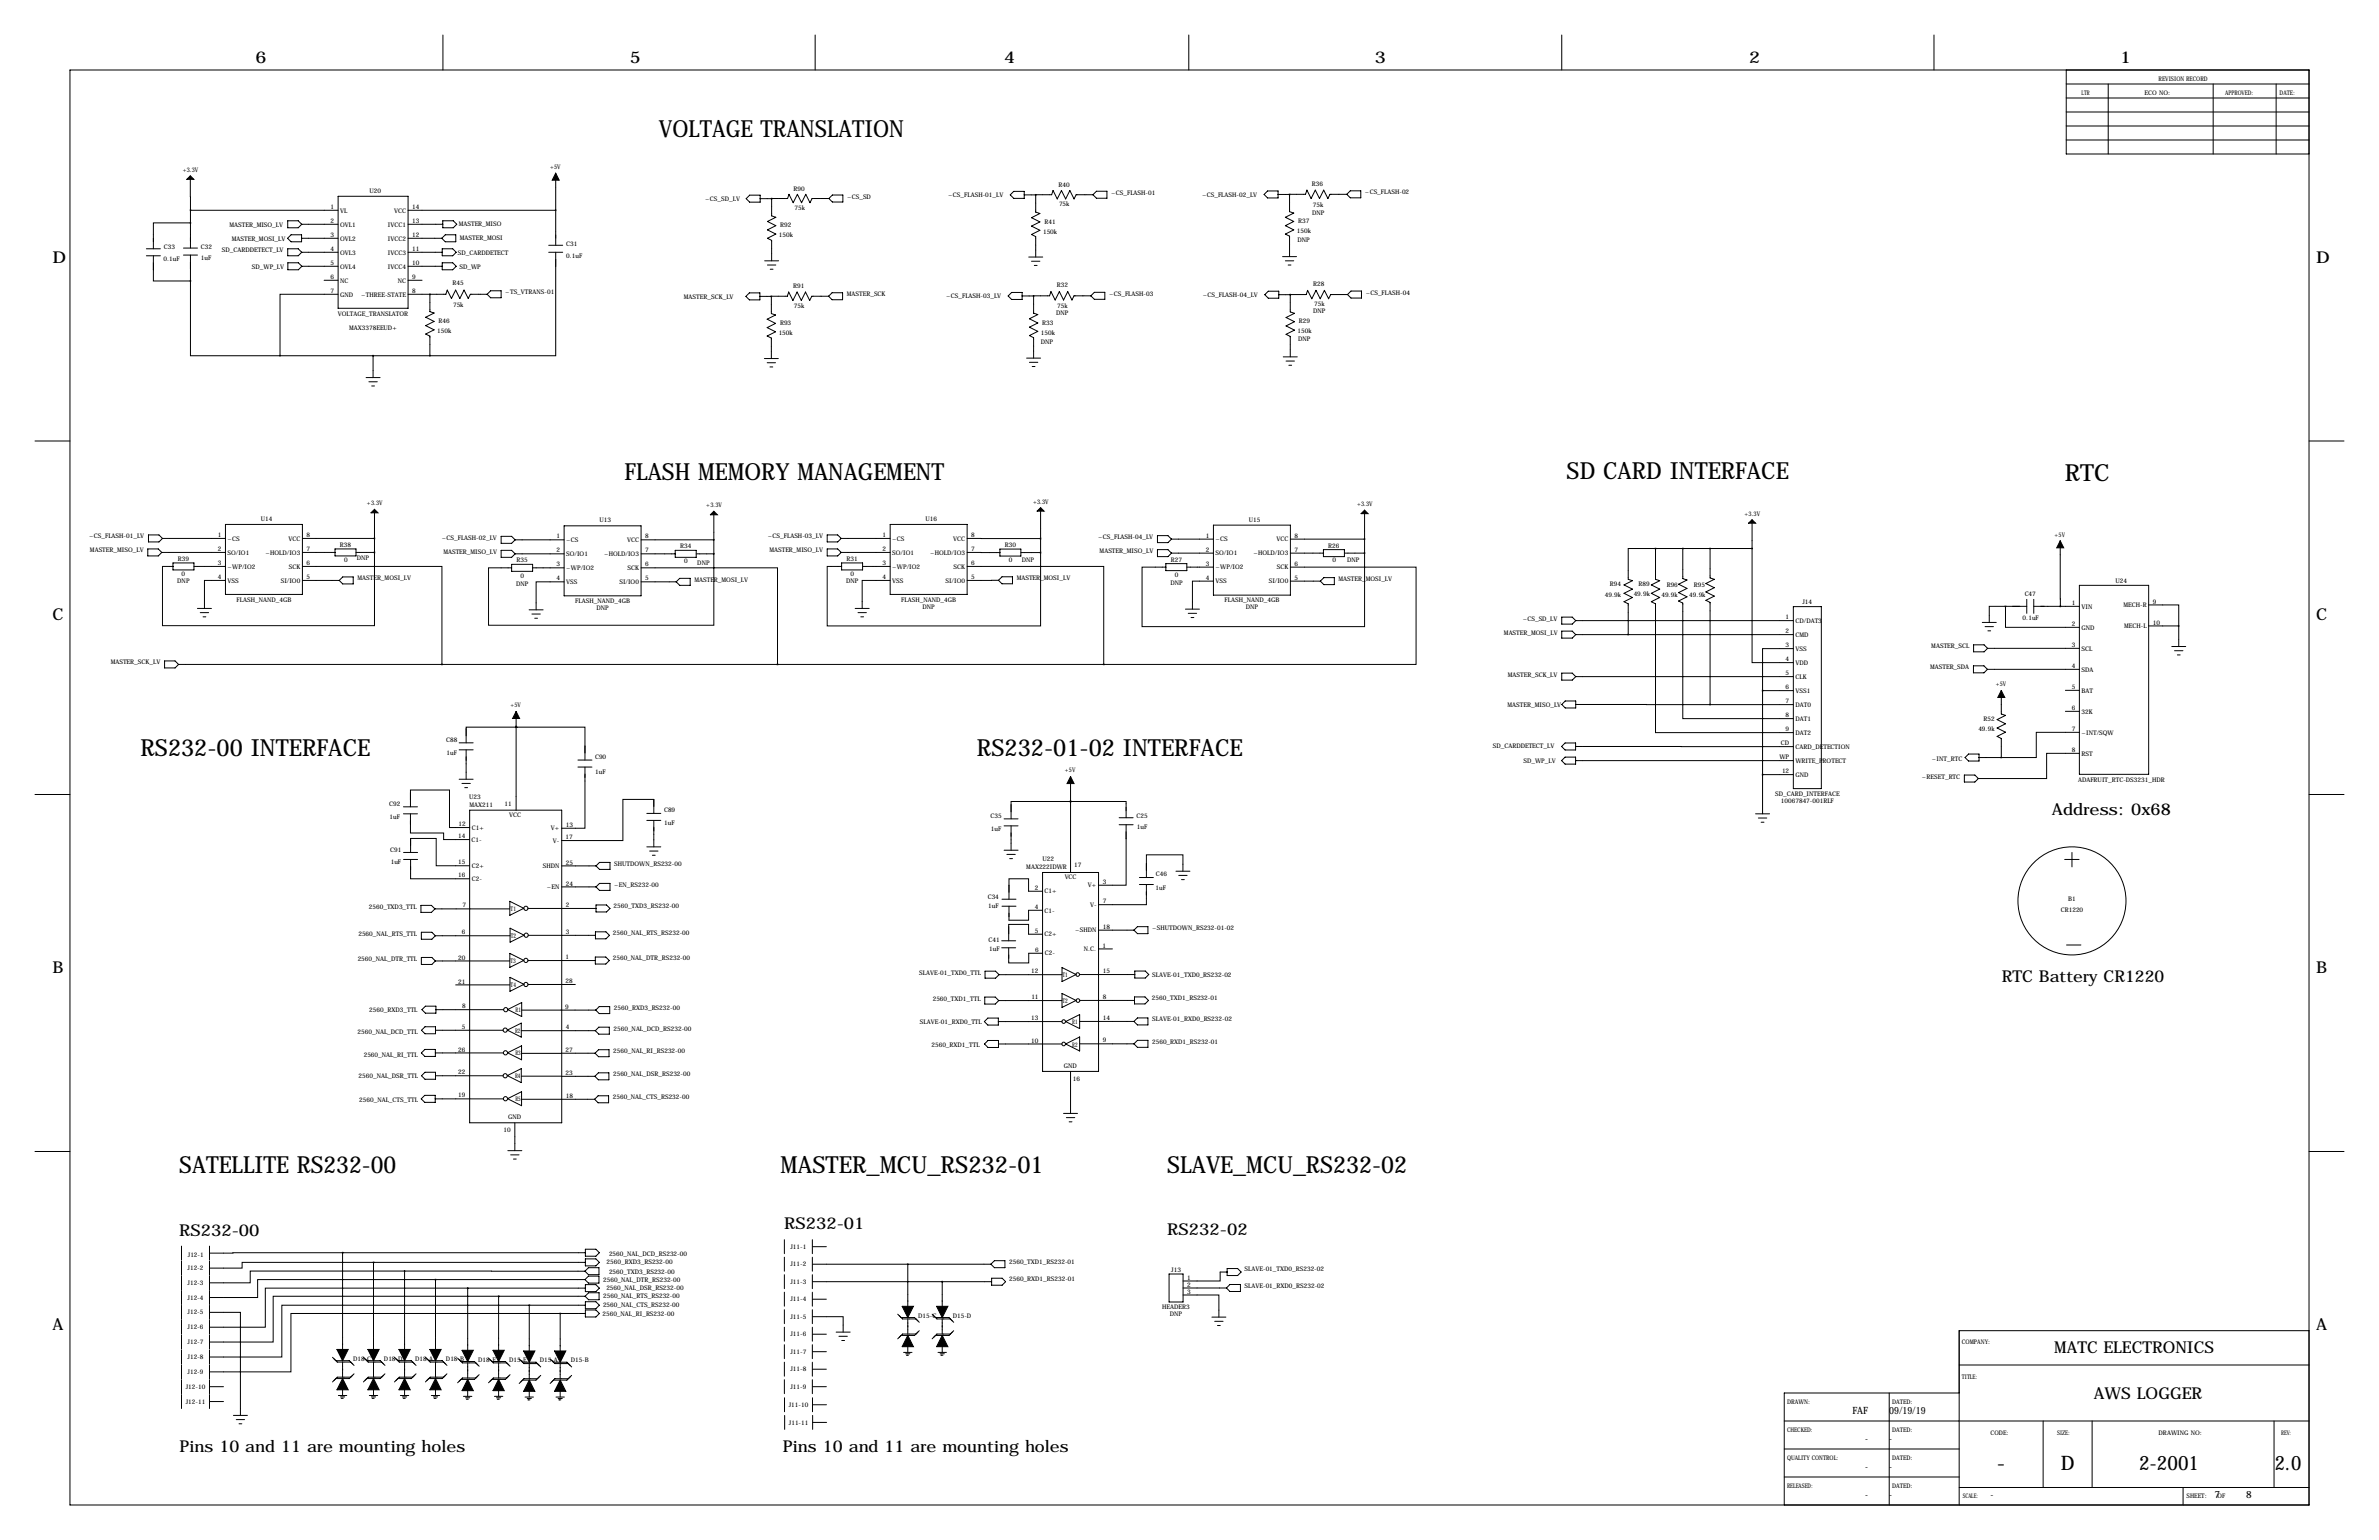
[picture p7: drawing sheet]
<svg xmlns="http://www.w3.org/2000/svg" width="864mm" height="559mm" viewBox="0 0 864 559" stroke-linecap="round" stroke-linejoin="round" font-family="sans-serif">
<defs><g id="words">
<g font-size="8.6">
<text x="239.2" y="49.6">VOLTAGE TRANSLATION</text>
<text x="568.7" y="173.6">SD CARD INTERFACE</text>
<text x="226.7" y="174.1">FLASH MEMORY MANAGEMENT</text>
<text x="749.5" y="174.5">RTC</text>
<text x="51" y="274.4">RS232-00 INTERFACE</text>
<text x="354.6" y="274.4">RS232-01-02 INTERFACE</text>
<text x="65.1" y="425.6">SATELLITE RS232-00</text>
<text x="283.4" y="425.6">MASTER_MCU_RS232-01</text>
<text x="423.7" y="425.6">SLAVE_MCU_RS232-02</text>
</g>
<g font-size="7.3">
<text x="724.9" y="533.4">-</text>
<text x="748.1" y="533.4">D</text>
<text x="776.5" y="533.4">2-2001</text>
<text x="825.7" y="533.4">2.0</text>
</g>
<g font-size="5.9">
<text x="92.7" y="22.9">6</text>
<text x="228.6" y="22.9">5</text>
<text x="364.5" y="22.9">4</text>
<text x="499.1" y="22.9">3</text>
<text x="635" y="22.9">2</text>
<text x="769.6" y="22.9">1</text>
<text x="19" y="95.2">D</text>
<text x="840.7" y="95.2">D</text>
<text x="19" y="224.8">C</text>
<text x="840.7" y="224.8">C</text>
<text x="744.9" y="295.6">Address: 0x68</text>
<text x="19" y="353.1">B</text>
<text x="840.7" y="353.1">B</text>
<text x="726.6" y="356.3">RTC Battery CR1220</text>
<text x="65" y="448.6">RS232-00</text>
<text x="284.6" y="446.1">RS232-01</text>
<text x="423.7" y="448">RS232-02</text>
<text x="19" y="482.6">A</text>
<text x="840.7" y="482.6">A</text>
<text x="745.6" y="491">MATC ELECTRONICS</text>
<text x="760.1" y="507.5">AWS LOGGER</text>
<text x="65.2" y="527">Pins 10 and 11 are mounting holes</text>
<text x="284.2" y="527">Pins 10 and 11 are mounting holes</text>
</g>
<g font-size="3.6">
<text x="672.4" y="513.1">FAF</text>
<text x="685.8" y="513.1">09/19/19</text>
<text x="677.1" y="523.2">-</text>
<text x="685.8" y="523.2">-</text>
<text x="677.1" y="533.4">-</text>
<text x="685.8" y="533.4">-</text>
<text x="677.1" y="543.6">-</text>
<text x="685.8" y="543.6">-</text>
<text x="722.6" y="543.6">-</text>
<text x="803.9" y="543.6">7</text>
<text x="815.3" y="543.6">8</text>
</g>
<g font-size="2.3">
<text x="783.6" y="29.2">REVISION RECORD</text>
<text x="755.6" y="34.3">LTR</text>
<text x="778.5" y="34.3">ECO NO:</text>
<text x="807.7" y="34.3">APPROVED:</text>
<text x="827.5" y="34.3">DATE:</text>
<text x="66.3" y="62.4">+3.3V</text>
<text x="199.7" y="61.3">+5V</text>
<text x="134.1" y="70.2">U20</text>
<text x="288.1" y="69.2">R90</text>
<text x="344.2" y="71.6">~CS_FLASH-01_LV</text>
<text x="384.3" y="68">R40</text>
<text x="403.4" y="70.7">~CS_FLASH-01</text>
<text x="436.4" y="71.4">~CS_FLASH-02_LV</text>
<text x="476.2" y="67.3">R36</text>
<text x="495.5" y="70.5">~CS_FLASH-02</text>
<text x="119.9" y="75.8">1</text>
<text x="123.5" y="77.1">VL</text>
<text x="143.1" y="77.1">VCC</text>
<text x="149.7" y="75.8">14</text>
<text x="256" y="73.1">~CS_SD_LV</text>
<text x="288.4" y="76.4">75k</text>
<text x="307.5" y="72">~CS_SD</text>
<text x="384.4" y="74.9">75k</text>
<text x="476.6" y="75.1">75k</text>
<text x="83.3" y="82.4">MASTER_MISO_LV</text>
<text x="119.9" y="80.9">2</text>
<text x="123.5" y="82.2">OVL1</text>
<text x="140.8" y="82.2">IVCC1</text>
<text x="149.7" y="80.9">13</text>
<text x="166.5" y="82">MASTER_MISO</text>
<text x="283.3" y="82.5">R92</text>
<text x="379.1" y="81.1">R41</text>
<text x="471.3" y="81">R37</text>
<text x="476.4" y="78.1">DNP</text>
<text x="84.1" y="87.3">MASTER_MOSI_LV</text>
<text x="119.9" y="86">3</text>
<text x="123.5" y="87.3">OVL2</text>
<text x="140.8" y="87.3">IVCC2</text>
<text x="149.7" y="86">12</text>
<text x="166.9" y="87.2">MASTER_MOSI</text>
<text x="205.5" y="89.3">C31</text>
<text x="282.8" y="86.2">150k</text>
<text x="378.6" y="84.8">150k</text>
<text x="470.8" y="84.6">150k</text>
<text x="471" y="87.6">DNP</text>
<text x="59.3" y="94.6">0.1uF</text>
<text x="59.5" y="90.5">C33</text>
<text x="72.9" y="90.3">C32</text>
<text x="72.9" y="94.2">1uF</text>
<text x="80.6" y="91.5">SD_CARDDETECT_LV</text>
<text x="119.9" y="91">4</text>
<text x="123.5" y="92.3">OVL3</text>
<text x="140.8" y="92.3">IVCC3</text>
<text x="149.7" y="91">11</text>
<text x="166.2" y="92.4">SD_CARDDETECT</text>
<text x="205.5" y="93.6">0.1uF</text>
<text x="91.4" y="97.5">SD_WP_LV</text>
<text x="119.9" y="96.1">5</text>
<text x="119.9" y="101.2">6</text>
<text x="123.5" y="97.4">OVL4</text>
<text x="140.8" y="97.4">IVCC4</text>
<text x="149.7" y="96.1">10</text>
<text x="149.7" y="101.2">9</text>
<text x="166.8" y="97.4">SD_WP</text>
<text x="119.9" y="106.3">7</text>
<text x="123.5" y="102.5">NC</text>
<text x="123.5" y="107.6">GND</text>
<text x="131.1" y="107.6">~THREE-STATE</text>
<text x="144.4" y="102.5">NC</text>
<text x="149.7" y="106.3">8</text>
<text x="164.2" y="103.3">R45</text>
<text x="183.4" y="106.8">~TS_VTRANS-01</text>
<text x="288" y="104.4">R91</text>
<text x="307.4" y="107.5">MASTER_SCK</text>
<text x="383.6" y="104">R32</text>
<text x="402.6" y="107.3">~CS_FLASH-03</text>
<text x="436.6" y="107.8">~CS_FLASH-04_LV</text>
<text x="476.7" y="103.8">R28</text>
<text x="495.8" y="106.9">~CS_FLASH-04</text>
<text x="164.5" y="111.5">75k</text>
<text x="248.3" y="108.4">MASTER_SCK_LV</text>
<text x="288.2" y="111.8">75k</text>
<text x="343.5" y="108.3">~CS_FLASH-03_LV</text>
<text x="383.8" y="111.7">75k</text>
<text x="476.7" y="113.4">DNP</text>
<text x="477.1" y="111">75k</text>
<text x="122.7" y="114.5">VOLTAGE_TRANSLATOR</text>
<text x="126.7" y="119.6">MAX3378EEUD+</text>
<text x="159.2" y="117.2">R46</text>
<text x="283.2" y="117.9">R93</text>
<text x="378.4" y="117.8">R33</text>
<text x="383.4" y="114.4">DNP</text>
<text x="471.5" y="117.3">R29</text>
<text x="158.7" y="120.9">150k</text>
<text x="282.7" y="121.6">150k</text>
<text x="377.9" y="124.7">DNP</text>
<text x="377.9" y="121.5">150k</text>
<text x="471" y="121">150k</text>
<text x="471.3" y="123.9">DNP</text>
<text x="133.2" y="183.4">+3.3V</text>
<text x="256.4" y="184.1">+3.3V</text>
<text x="375" y="182.8">+3.3V</text>
<text x="492.6" y="183.7">+3.3V</text>
<text x="94.7" y="189">U14</text>
<text x="217.7" y="189.5">U13</text>
<text x="336" y="189">U16</text>
<text x="453.4" y="189.3">U15</text>
<text x="633.3" y="187.1">+3.3V</text>
<text x="32.4" y="195.4">~CS_FLASH-01_LV</text>
<text x="79" y="194.9">1</text>
<text x="82.6" y="196.2">~CS</text>
<text x="104.7" y="196.2">VCC</text>
<text x="111.3" y="194.9">8</text>
<text x="160.4" y="195.9">~CS_FLASH-02_LV</text>
<text x="202" y="195.4">1</text>
<text x="205.5" y="196.7">~CS</text>
<text x="227.6" y="196.7">VCC</text>
<text x="234.2" y="195.4">8</text>
<text x="278.7" y="195.4">~CS_FLASH-03_LV</text>
<text x="320.3" y="194.9">1</text>
<text x="323.9" y="196.2">~CS</text>
<text x="346" y="196.2">VCC</text>
<text x="352.6" y="194.9">8</text>
<text x="398.6" y="195.6">~CS_FLASH-04_LV</text>
<text x="437.7" y="195.1">1</text>
<text x="441.2" y="196.4">~CS</text>
<text x="463.3" y="196.4">VCC</text>
<text x="470" y="195.1">8</text>
<text x="745.8" y="194.7">+5V</text>
<text x="32.7" y="200.5">MASTER_MISO_LV</text>
<text x="64.6" y="203.5">R39</text>
<text x="79" y="199.9">2</text>
<text x="82.6" y="201.3">SO/IO1</text>
<text x="96.4" y="201.3">~HOLD/IO3</text>
<text x="111.3" y="199.9">7</text>
<text x="123.4" y="198.4">R38</text>
<text x="125" y="203.8">0</text>
<text x="129.5" y="203.3">DNP</text>
<text x="160.9" y="201">MASTER_MISO_LV</text>
<text x="202" y="200.5">2</text>
<text x="205.5" y="201.8">SO/IO1</text>
<text x="219.3" y="201.8">~HOLD/IO3</text>
<text x="234.2" y="200.5">7</text>
<text x="246.9" y="198.9">R34</text>
<text x="279.3" y="200.5">MASTER_MISO_LV</text>
<text x="307.3" y="203.5">R31</text>
<text x="320.3" y="199.9">2</text>
<text x="323.9" y="201.3">SO/IO1</text>
<text x="337.7" y="201.3">~HOLD/IO3</text>
<text x="352.6" y="199.9">7</text>
<text x="364.7" y="198.5">R30</text>
<text x="366.2" y="204">0</text>
<text x="370.9" y="203.8">DNP</text>
<text x="399.2" y="200.7">MASTER_MISO_LV</text>
<text x="425" y="203.8">R27</text>
<text x="437.7" y="200.2">2</text>
<text x="441.2" y="201.5">SO/IO1</text>
<text x="455" y="201.5">~HOLD/IO3</text>
<text x="470" y="200.2">7</text>
<text x="482.2" y="198.7">R26</text>
<text x="489.1" y="203.9">DNP</text>
<text x="65.9" y="209">0</text>
<text x="79" y="205">3</text>
<text x="82.6" y="206.3">~WP/IO2</text>
<text x="104.9" y="206.3">SCK</text>
<text x="111.3" y="205">6</text>
<text x="187.5" y="204">R35</text>
<text x="189" y="209.7">0</text>
<text x="202" y="205.5">3</text>
<text x="205.5" y="206.9">~WP/IO2</text>
<text x="227.8" y="206.9">SCK</text>
<text x="234.2" y="205.5">6</text>
<text x="248.3" y="204.4">0</text>
<text x="253.1" y="204.9">DNP</text>
<text x="308.7" y="209">0</text>
<text x="320.3" y="205">3</text>
<text x="323.9" y="206.3">~WP/IO2</text>
<text x="346.2" y="206.3">SCK</text>
<text x="352.6" y="205">6</text>
<text x="426.5" y="209.5">0</text>
<text x="437.7" y="205.3">3</text>
<text x="441.2" y="206.6">~WP/IO2</text>
<text x="463.5" y="206.6">SCK</text>
<text x="470" y="205.3">6</text>
<text x="483.7" y="204.1">0</text>
<text x="64.4" y="211.5">DNP</text>
<text x="79" y="210.1">4</text>
<text x="82.6" y="211.4">VSS</text>
<text x="101.9" y="211.4">SI/IO0</text>
<text x="111.3" y="210.1">5</text>
<text x="129.7" y="210.6">MASTER_MOSI_LV</text>
<text x="187.4" y="212.7">DNP</text>
<text x="202" y="210.6">4</text>
<text x="205.5" y="211.9">VSS</text>
<text x="224.8" y="211.9">SI/IO0</text>
<text x="234.2" y="210.6">5</text>
<text x="252.1" y="211.1">MASTER_MOSI_LV</text>
<text x="307.1" y="211.7">DNP</text>
<text x="320.3" y="210.1">4</text>
<text x="323.9" y="211.4">VSS</text>
<text x="343.2" y="211.4">SI/IO0</text>
<text x="352.6" y="210.1">5</text>
<text x="369.1" y="210.6">MASTER_MOSI_LV</text>
<text x="424.9" y="212.3">DNP</text>
<text x="437.7" y="210.4">4</text>
<text x="441.2" y="211.7">VSS</text>
<text x="460.6" y="211.7">SI/IO0</text>
<text x="470" y="210.4">5</text>
<text x="485.9" y="210.9">MASTER_MOSI_LV</text>
<text x="584.4" y="212.6">R94</text>
<text x="594.8" y="212.7">R89</text>
<text x="605" y="212.8">R96</text>
<text x="614.9" y="212.9">R95</text>
<text x="768" y="211.4">U24</text>
<text x="85.9" y="218.3">FLASH_NAND_4GB</text>
<text x="208.8" y="218.8">FLASH_NAND_4GB</text>
<text x="216.5" y="221.4">DNP</text>
<text x="327.2" y="218.3">FLASH_NAND_4GB</text>
<text x="334.9" y="220.9">DNP</text>
<text x="444.5" y="218.6">FLASH_NAND_4GB</text>
<text x="452.2" y="221.1">DNP</text>
<text x="582.6" y="216.5">49.9k</text>
<text x="593" y="216.4">49.9k</text>
<text x="603.1" y="216.5">49.9k</text>
<text x="613.2" y="216.7">49.9k</text>
<text x="654.3" y="219.1">J14</text>
<text x="735" y="216.3">C47</text>
<text x="752" y="219.5">1</text>
<text x="755.6" y="220.8">VIN</text>
<text x="770.8" y="220.3">MECH-R</text>
<text x="781.5" y="219">9</text>
<text x="552.8" y="225.2">~CS_SD_LV</text>
<text x="648.2" y="224.7">1</text>
<text x="651.8" y="226">CD/DAT3</text>
<text x="734.2" y="225.1">0.1uF</text>
<text x="752" y="227.1">2</text>
<text x="771.1" y="227.9">MECH-L</text>
<text x="781.5" y="226.6">10</text>
<text x="545.9" y="230.3">MASTER_MOSI_LV</text>
<text x="648.2" y="229.8">2</text>
<text x="651.8" y="231.1">CMD</text>
<text x="755.6" y="228.4">GND</text>
<text x="648.2" y="234.8">3</text>
<text x="648.2" y="239.9">4</text>
<text x="651.8" y="236.2">VSS</text>
<text x="701.1" y="235.3">MASTER_SCL</text>
<text x="752" y="234.7">3</text>
<text x="755.6" y="236.1">SCL</text>
<text x="40.2" y="241.1">MASTER_SCK_LV</text>
<text x="547.4" y="245.5">MASTER_SCK_LV</text>
<text x="648.2" y="245">5</text>
<text x="651.8" y="241.2">VDD</text>
<text x="700.6" y="242.9">MASTER_SDA</text>
<text x="752" y="242.4">4</text>
<text x="755.6" y="243.7">SDA</text>
<text x="648.2" y="250.1">6</text>
<text x="651.8" y="246.3">CLK</text>
<text x="651.8" y="251.4">VSS1</text>
<text x="724.5" y="249">+5V</text>
<text x="752" y="250">5</text>
<text x="755.6" y="251.3">BAT</text>
<text x="185.3" y="256.6">+5V</text>
<text x="547.3" y="256.5">MASTER_MISO_LV</text>
<text x="648.2" y="255.2">7</text>
<text x="651.8" y="256.5">DAT0</text>
<text x="752" y="257.6">6</text>
<text x="648.2" y="260.2">8</text>
<text x="651.8" y="261.6">DAT1</text>
<text x="720" y="261.6">R52</text>
<text x="755.6" y="258.9">32K</text>
<text x="162" y="269.2">C88</text>
<text x="648.2" y="265.3">9</text>
<text x="651.8" y="266.6">DAT2</text>
<text x="718.2" y="265.1">49.9k</text>
<text x="752" y="265.2">7</text>
<text x="755.6" y="266.5">~INT/SQW</text>
<text x="162.1" y="273.8">1uF</text>
<text x="216" y="275.3">C90</text>
<text x="541.9" y="271.5">SD_CARDDETECT_LV</text>
<text x="645.9" y="275.5">WP</text>
<text x="646.5" y="270.4">CD</text>
<text x="651.8" y="271.7">CARD_DETECTION</text>
<text x="701.3" y="276">~INT_RTC</text>
<text x="752" y="272.8">8</text>
<text x="755.6" y="274.2">RST</text>
<text x="216.1" y="280.8">1uF</text>
<text x="386.6" y="280.3">+5V</text>
<text x="553.1" y="276.9">SD_WP_LV</text>
<text x="646.9" y="280.6">12</text>
<text x="651.8" y="276.8">WRITE_PROTECT</text>
<text x="651.8" y="281.9">GND</text>
<text x="697.6" y="282.5">~RESET_RTC</text>
<text x="754.4" y="283.6">ADAFRUIT_RTC-DS3231_HDR</text>
<text x="141.3" y="292.3">C92</text>
<text x="170.4" y="290">U23</text>
<text x="170.4" y="292.8">MAX211</text>
<text x="183.2" y="292.4">11</text>
<text x="644.4" y="288.8">SD_CARD_INTERFACE</text>
<text x="646.5" y="291.3">10067847-001RLF</text>
<text x="141.4" y="297.2">1uF</text>
<text x="166.4" y="299.8">12</text>
<text x="184.8" y="296.4">VCC</text>
<text x="241" y="294.6">C89</text>
<text x="241.1" y="299.4">1uF</text>
<text x="359.6" y="296.9">C35</text>
<text x="412.5" y="296.7">C25</text>
<text x="166.3" y="304.1">14</text>
<text x="171.2" y="305.5">C1-</text>
<text x="171.3" y="301.1">C1+</text>
<text x="199.9" y="301.3">V+</text>
<text x="200.7" y="305.8">V-</text>
<text x="205.3" y="304.5">17</text>
<text x="205.4" y="300">13</text>
<text x="359.7" y="301.6">1uF</text>
<text x="412.6" y="300.8">1uF</text>
<text x="141.7" y="309.2">C91</text>
<text x="141.8" y="313.4">1uF</text>
<text x="166.4" y="313.6">15</text>
<text x="171.2" y="315">C2+</text>
<text x="197.1" y="315">SHDN</text>
<text x="205.4" y="313.7">25</text>
<text x="223" y="314.2">SHUTDOWN_RS232-00</text>
<text x="372.6" y="315.1">MAX222IDWR</text>
<text x="378.4" y="312.5">U22</text>
<text x="389.9" y="314.7">17</text>
<text x="419.6" y="317.9">C46</text>
<text x="166.4" y="318.4">16</text>
<text x="171.2" y="319.7">C2-</text>
<text x="198.5" y="322.6">~EN</text>
<text x="205.4" y="321.3">24</text>
<text x="223" y="321.8">~EN_RS232-00</text>
<text x="375.7" y="322.9">2</text>
<text x="386.5" y="319.1">VCC</text>
<text x="394.9" y="322">V+</text>
<text x="400.3" y="320.7">3</text>
<text x="419.5" y="322.8">1uF</text>
<text x="133.9" y="329.8">2560_TXD3_TTL</text>
<text x="167.8" y="329.3">7</text>
<text x="205.4" y="329.1">2</text>
<text x="222.7" y="329.4">2560_TXD3_RS232-00</text>
<text x="358.5" y="326.2">C34</text>
<text x="358.7" y="329.6">1uF</text>
<text x="375.7" y="329.8">4</text>
<text x="379.2" y="324.2">C1+</text>
<text x="395.7" y="329.1">V-</text>
<text x="400.4" y="327.8">7</text>
<text x="750.8" y="326.9">B1</text>
<text x="185.4" y="330.5">T1</text>
<text x="379.2" y="331.1">C1-</text>
<text x="748.1" y="331.1">CR1220</text>
<text x="130.1" y="339.5">2560_NAL_RTS_TTL</text>
<text x="167.7" y="339">6</text>
<text x="185.4" y="340.3">T2</text>
<text x="205.4" y="338.9">3</text>
<text x="222.5" y="339.1">2560_NAL_RTS_RS232-00</text>
<text x="358.9" y="341.7">C41</text>
<text x="375.7" y="338.5">5</text>
<text x="379.2" y="339.8">C2+</text>
<text x="390.2" y="338.3">~SHDN</text>
<text x="400.3" y="337">18</text>
<text x="418.2" y="337.5">~SHUTDOWN_RS232-01-02</text>
<text x="359.1" y="345.1">1uF</text>
<text x="375.7" y="345.4">6</text>
<text x="379.3" y="346.7">C2-</text>
<text x="393.4" y="345.1">N.C.</text>
<text x="400.3" y="343.8">1</text>
<text x="129.8" y="348.7">2560_NAL_DTR_TTL</text>
<text x="166.4" y="348.2">20</text>
<text x="185.3" y="349.5">T3</text>
<text x="205.3" y="348">1</text>
<text x="222.5" y="348.3">2560_NAL_DTR_RS232-00</text>
<text x="333.7" y="353.7">SLAVE-01_TXD0_TTL</text>
<text x="374.3" y="353.2">12</text>
<text x="400.3" y="353.1">15</text>
<text x="166.4" y="356.9">21</text>
<text x="185.4" y="358.1">T4</text>
<text x="205.3" y="356.7">28</text>
<text x="385.7" y="354.5">T1</text>
<text x="418.2" y="354.5">SLAVE-01_TXD0_RS232-02</text>
<text x="167.7" y="365.9">8</text>
<text x="338.6" y="363.1">2560_TXD1_TTL</text>
<text x="374.4" y="362.6">11</text>
<text x="385.7" y="363.9">T2</text>
<text x="400.3" y="362.5">8</text>
<text x="418.2" y="362.8">2560_TXD1_RS232-01</text>
<text x="134.1" y="367.1">2560_RXD3_TTL</text>
<text x="187.1" y="367.2">R1</text>
<text x="205.2" y="366">9</text>
<text x="222.9" y="366.5">2560_RXD3_RS232-00</text>
<text x="333.9" y="371.6">SLAVE-01_RXD0_TTL</text>
<text x="374.3" y="370.2">13</text>
<text x="389.2" y="371.6">R1</text>
<text x="400.3" y="370.1">14</text>
<text x="418.2" y="370.6">SLAVE-01_RXD0_RS232-02</text>
<text x="129.8" y="375.1">2560_NAL_DCD_TTL</text>
<text x="167.7" y="373.3">5</text>
<text x="187" y="374.7">R2</text>
<text x="205.4" y="373.5">4</text>
<text x="222.7" y="374">2560_NAL_DCD_RS232-00</text>
<text x="132" y="383.5">2560_NAL_RI_TTL</text>
<text x="166.4" y="381.6">26</text>
<text x="187.1" y="382.9">R3</text>
<text x="205.3" y="381.7">27</text>
<text x="222.6" y="382.2">2560_NAL_RI_RS232-00</text>
<text x="338.1" y="379.8">2560_RXD1_TTL</text>
<text x="374.3" y="378.3">10</text>
<text x="389.2" y="379.7">R2</text>
<text x="400.3" y="378.3">9</text>
<text x="418.2" y="378.8">2560_RXD1_RS232-01</text>
<text x="166.4" y="389.8">22</text>
<text x="386.1" y="387.4">GND</text>
<text x="130.1" y="391.2">2560_NAL_DSR_TTL</text>
<text x="187" y="391.2">R4</text>
<text x="205.3" y="390">23</text>
<text x="222.6" y="390.6">2560_NAL_DSR_RS232-00</text>
<text x="389.4" y="392.1">16</text>
<text x="130.4" y="399.9">2560_NAL_CTS_TTL</text>
<text x="166.4" y="398.2">19</text>
<text x="187.1" y="399.6">R5</text>
<text x="205.4" y="398.4">18</text>
<text x="222.5" y="398.9">2560_NAL_CTS_RS232-00</text>
<text x="184.5" y="405.9">GND</text>
<text x="182.8" y="410.9">10</text>
<text x="221.1" y="455.6">2560_NAL_DCD_RS232-00</text>
<text x="286.9" y="453.1">J11-1</text>
<text x="68.1" y="460.9">J12-2</text>
<text x="68.2" y="456">J12-1</text>
<text x="220.2" y="458.8">2560_RXD3_RS232-00</text>
<text x="286.9" y="459.5">J11-2</text>
<text x="366.3" y="458.7">2560_TXD1_RS232-01</text>
<text x="425.1" y="461.7">J13</text>
<text x="451.8" y="461.3">SLAVE-01_TXD0_RS232-02</text>
<text x="68.1" y="466.2">J12-3</text>
<text x="218.9" y="465">2560_NAL_DTR_RS232-00</text>
<text x="221.1" y="462.1">2560_TXD3_RS232-00</text>
<text x="286.9" y="465.8">J11-3</text>
<text x="366.3" y="464.8">2560_RXD1_RS232-01</text>
<text x="431" y="464.3">1</text>
<text x="431" y="466.9">2</text>
<text x="451.8" y="467.4">SLAVE-01_RXD0_RS232-02</text>
<text x="68.1" y="471.6">J12-4</text>
<text x="218.9" y="471">2560_NAL_RTS_RS232-00</text>
<text x="220.1" y="468.1">2560_NAL_DSR_RS232-00</text>
<text x="286.9" y="472.2">J11-4</text>
<text x="431" y="469.4">3</text>
<text x="68.1" y="477">J12-5</text>
<text x="218.7" y="477.4">2560_NAL_RI_RS232-00</text>
<text x="218.9" y="474.4">2560_NAL_CTS_RS232-00</text>
<text x="286.9" y="478.5">J11-5</text>
<text x="333.3" y="478.2">D15-C</text>
<text x="345.8" y="478.2">D15-D</text>
<text x="421.9" y="475.1">HEADER3</text>
<text x="424.7" y="477.6">DNP</text>
<text x="68.1" y="482.3">J12-6</text>
<text x="286.9" y="484.9">J11-6</text>
<text x="68.1" y="487.7">J12-7</text>
<text x="286.9" y="491.2">J11-7</text>
<text x="712.2" y="487.7">COMPANY:</text>
<text x="68.1" y="493.2">J12-8</text>
<text x="128.2" y="493.8">D18-C</text>
<text x="139.4" y="493.8">D18-D</text>
<text x="150.7" y="493.8">D18-A</text>
<text x="161.9" y="493.8">D18-B</text>
<text x="173.6" y="494.1">D18-E</text>
<text x="184.8" y="494.1">D15-E</text>
<text x="195.9" y="494.4">D15-A</text>
<text x="207.2" y="494.4">D15-B</text>
<text x="286.9" y="497.6">J11-8</text>
<text x="67.4" y="503.9">J12-10</text>
<text x="68.1" y="498.6">J12-9</text>
<text x="286.9" y="503.9">J11-9</text>
<text x="712.2" y="500.4">TITLE:</text>
<text x="67.4" y="509.3">J12-11</text>
<text x="648.7" y="509.3">DRAWN:</text>
<text x="686.8" y="509.3">DATED:</text>
<text x="286.3" y="510.5">J11-10</text>
<text x="286.4" y="516.9">J11-11</text>
<text x="648.7" y="519.4">CHECKED:</text>
<text x="686.8" y="519.4">DATED:</text>
<text x="722.6" y="520.7">CODE:</text>
<text x="746.8" y="520.7">SIZE:</text>
<text x="783.6" y="520.7">DRAWING NO:</text>
<text x="828" y="520.7">REV:</text>
<text x="648.7" y="529.6">QUALITY CONTROL:</text>
<text x="686.8" y="529.6">DATED:</text>
<text x="648.7" y="539.8">RELEASED:</text>
<text x="686.8" y="539.8">DATED:</text>
<text x="712.5" y="543.6">SCALE:</text>
<text x="793.7" y="543.6">SHEET:</text>
<text x="805" y="543.6">OF</text>
</g>
</g></defs>
<g fill="none" stroke="#000" stroke-width=".36">
<path d="M160.8 12.7v12.7M295.9 12.7v12.7M431.5 12.7v12.7M566.9 12.7v12.7M702.1 12.7v12.7M25.4 25.4h812.8v520.7h-812.8zM750.1 25.4v30.5h88.1M750.1 35.6h88.1M750.1 30.5h88.1M765.3 30.5v25.4M803.4 30.5v25.4M826.3 30.5v25.4"/>
<path d="M750.1 50.8h88.1M750.1 45.7h88.1M750.1 40.6h88.1M69.1 63.8v12.5M69.1 76.3h53.6M69.1 76.3v13.7M122.7 71.2h25.4v40.7h-25.4zM148.1 76.3h53.6M201.7 62.8v26.2M272.1 70.8h3.8v2.6h-3.8l-1.2-1.3zM275.9 72.1h4.2M280.1 72.1v6.2l1.5 .5-3 1.6 3 1.5-3 1.5 3 1.5-3 1.6 1.5 .7v7.4"/>
<path d="M300.9 72h-6.1l-.8 1.6-1.5-3.1-1.5 3.1-1.5-3.1-1.6 3.1-1.5-3.1-.5 1.5-5.8 .1M300.9 72l1.3-1.2h3.8v2.5h-3.8zM366.7 70.7l1.3-1.3h3.8v2.6h-3.8zM371.8 70.7h4.2M376 70.7v6.3l1.5 .5-3.1 1.5 3.1 1.5-3.1 1.5 3.1 1.6-3.1 1.5 1.6 .8v7.4M396.7 70.7h-6l-.8 1.5-1.5-3.1-1.6 3.1-1.5-3.1-1.5 3.1-1.5-3.1-.5 1.6h-5.8M398 69.4h3.8v2.5h-3.8l-1.3-1.2zM458.9 70.6l1.2-1.3h3.9v2.5h-3.9zM464 70.6h4.1M468.1 70.6v6.2l1.5 .5-3 1.5 3 1.6-3 1.5 3 1.5-3 1.5 1.5 .8v7.4M488.9 70.5h-6.1l-.8 1.5-1.5-3-1.5 3-1.5-3-1.6 3-1.5-3-.5 1.5-5.8 .1M488.9 70.5l1.3-1.3h3.8v2.6h-3.8z"/>
<path d="M53.1 90.3h5.1M53.1 92.8h5.1M55.7 92.8v9.2h13.4M66.6 90h5.1M66.6 92.6h5.1M69.1 80.9h-13.4v9.4M69.1 92.6v9.4M104.4 86.5l1.3-1.3h3.8v2.5h-3.8zM104.4 90.3h3.9l1.2 1.2-1.2 1.3h-3.9zM104.4 80.1h3.9l1.2 1.3-1.2 1.3h-3.9zM104.5 95.4h3.8l1.3 1.2-1.3 1.3h-3.8zM109.5 86.5h13.2"/>
<path d="M109.5 81.4h13.2M109.5 91.5h13.2M109.6 96.6h13.1M148.1 81.4h12.6M148.1 86.5h12.3M148.1 91.5h12.4M148.1 96.6h12.4M160.4 86.5l1.2-1.3h3.9v2.5h-3.9zM160.5 90.3h3.8l1.3 1.2-1.3 1.3h-3.8zM160.5 95.4h3.8l1.3 1.2-1.3 1.3h-3.8zM160.7 80.1h3.8l1.3 1.3-1.3 1.3h-3.8zM199.2 91.5h5.1"/>
<path d="M199.2 89h5.1M201.7 91.5v37.6h-45.6M277.6 94.6h5.1M278.6 96.2h3M279.6 97.7h1M373.4 93.3h5.1M374.4 94.8h3.1M375.5 96.3h1M465.6 93.1h5.1M466.6 94.6h3M467.6 96.2h1M69.1 102v27.1h32.6"/>
<path d="M117.7 101.7h5M122.7 106.8h-21v22.3M148.1 101.7h5.1M148.1 106.8h13.7l.6-1.5 1.5 3 1.5-3 1.5 3 1.6-3 1.5 3 .7-1.5h6.1M156.1 106.8v6.3l1.5 .5-3.1 1.5 3.1 1.5-3.1 1.6 3.1 1.5-3.1 1.5 1.6 .8v7.1M176.8 106.8l1.3-1.3h3.8v2.6h-3.8zM270.8 107.5l1.2-1.2h3.8v2.5h-3.8zM275.8 107.5h4.2M280 107.5v6.3l1.5 .5-3 1.5 3 1.5-3 1.6 3 1.5-3 1.5 1.5 .8v7.4M300.8 107.5h-6.1l-.8 1.5-1.5-3-1.5 3-1.5-3-1.6 3-1.5-3-.5 1.5h-5.8M302.1 106.2h3.8v2.6h-3.8l-1.3-1.3zM366 107.4l1.2-1.3h3.8v2.6h-3.8z"/>
<path d="M371 107.4h4.2M375.2 107.4v6.2l1.5 .5-3 1.6 3 1.5-3 1.5 3 1.5-3 1.6 1.5 .7v7.4M396 107.3h-6.1l-.8 1.6-1.5-3.1-1.5 3.1-1.5-3.1-1.6 3.1-1.5-3.1-.5 1.5-5.8 .1M396 107.3l1.3-1.2h3.8v2.5h-3.8zM459.1 106.9l1.3-1.2h3.8v2.5h-3.8zM464.2 106.9h4.2M468.4 106.9v6.3l1.5 .5-3 1.5 3 1.5-3 1.6 3 1.5-3 1.5 1.5 .8v7.4M489.2 106.9h-6.1l-.8 1.5-1.5-3-1.6 3-1.5-3-1.5 3-1.5-3-.5 1.5h-5.8M490.4 105.6h3.8v2.6h-3.8l-1.2-1.3zM101.7 129.1h33.7M132.9 137h5.1M133.9 138.5h3.1"/>
<path d="M135.4 129.1v7.9M135.4 129.1h20.7M277.5 130.1h5M278.5 131.6h3M279.5 133.1h1M372.7 129.9h5M373.7 131.5h3M374.7 133h1M465.8 129.5h5.1M466.9 131h3M467.9 132.5h1M134.9 140.1h1"/>
<path d="M12.7 160h12.7M838.2 160h12.7M53.6 199.2h3.9l1.2 1.3-1.2 1.2h-3.9zM53.9 194.1h3.8l1.3 1.3-1.3 1.2h-3.8zM59 195.4h22.8M81.8 190.3h28v25.4h-28zM109.8 195.4h26.1M121.6 199.2h7.6v2.5h-7.6zM135.9 184.8v15.7M181.9 199.7h3.8l1.3 1.3-1.3 1.2h-3.8zM181.9 194.6h3.8l1.3 1.3-1.3 1.3h-3.8zM187 195.9h17.8"/>
<path d="M204.8 190.8h27.9v25.4h-27.9zM232.7 195.9h26.4M245.1 199.7h7.6v2.5h-7.6zM259.1 185.5v15.5M300.3 199.2h3.8l1.3 1.3-1.3 1.2h-3.8zM300.3 194.1h3.8l1.3 1.3-1.3 1.2h-3.8zM305.4 195.4h17.7M323.1 190.3h28v25.4h-28zM351.1 195.4h26.6M363 199.2h7.6v2.6h-7.6zM377.7 184.2v16.3M420.2 199.4h3.8l1.2 1.3-1.2 1.3h-3.8z"/>
<path d="M420.2 194.4h3.8l1.2 1.2-1.2 1.3h-3.8zM425.2 195.6h15.3M440.5 190.6h27.9v25.4h-27.9zM468.4 195.6h27M480.4 199.4h7.6v2.6h-7.6zM495.4 185.1v15.6M601 199v11.2l1.5 .5-3.1 1.5 3.1 1.6-3.1 1.5 3.1 1.5-3.1 1.5 1.6 .8v46.7h50M601 199h-9.9v11.2l1.5 .5-3.1 1.5 3.1 1.6-3.1 1.5 3.1 1.5-3.1 1.5 1.6 .8v11.2M601 199h35M610.9 199v11l1.5 .5-3.1 1.5 3.1 1.5-3.1 1.5 3.1 1.6-3.1 1.5 1.6 .7v42h40.1M620.8 199v10.7l1.5 .5-3 1.5 3 1.6-3 1.5 3 1.5-3 1.5 1.5 .8v37.1M636 199v41.4h15"/>
<path d="M636 188.6v10.4M747.9 196.2v23.8M58.7 200.5h23.1M62.8 204.3h7.6v2.5h-7.6zM70.4 205.5h11.4M81.8 210.6h-7.6v10.2M109.8 205.5h50.6v35.6M109.8 200.5h11.8M109.8 210.6h13.3M123.1 210.6l1.3-1.3h3.8v2.6h-3.8zM129.2 200.5h6.7M135.9 200.5v26.5h-76.9v-21.5h3.8"/>
<path d="M185.7 204.8h7.6v2.5h-7.6zM187 201h17.8M193.3 206h11.5M204.8 211.1h-10.2v10.2M232.7 206h49.5v35.1M232.7 201h12.4M232.7 211.1h12.8M245.5 211.1l1.2-1.2h3.8v2.5h-3.8zM252.7 201h6.4M259.1 201v25.9h-81.8v-20.9h8.4M305.4 200.5h17.7M305.5 204.3h7.6v2.5h-7.6z"/>
<path d="M313.1 205.5h10M323.1 210.6h-10.1v10.2M351.1 205.5h49.6v35.6M351.1 200.5h11.9M362.5 210.6h-11.4M362.5 210.6l1.2-1.3h3.8v2.5h-3.8zM370.6 200.5h7.1M377.7 200.5v26.6h-77.4v-21.6h5.2M423.2 204.5h7.6v2.6h-7.6zM425.2 200.7h15.3M430.8 205.8h9.7M440.5 210.9h-7.6v10.1"/>
<path d="M468.4 205.8h45.6v35.3h-113.3M468.4 200.7h12M468.4 210.9h10.9M480.6 209.6h3.8v2.5h-3.8l-1.3-1.2zM488 200.7h7.4M495.4 200.7v26.7h-80.8v-21.6h8.6M735.7 217.5v5.1M738.3 217.5v5.1M754.8 212.4h25.2v68.6h-25.2zM780 219.5h10.9v7.6M59.7 239.8h3.9l1.2 1.3-1.2 1.3h-3.9zM71.7 220.8h5.1"/>
<path d="M72.7 222.3h3M73.7 223.8h1M192.1 221.3h5.1M193.1 222.8h3M194.1 224.3h1M310.4 220.8h5.1M311.5 222.3h3M312.5 223.8h1M430.3 221h5.1M431.3 222.6h3.1M432.4 224.1h1M566.9 223.9h3.8l1.3 1.3-1.3 1.3h-3.8z"/>
<path d="M566.9 229h3.8l1.3 1.3-1.3 1.2h-3.8zM572 225.2h79M572 230.3h79M651 235.4h-11.2v15.2M651 220.1h10.2v66.1h-10.2zM716.4 234h3.8l1.3 1.3-1.3 1.2h-3.8zM719.6 225.9h5.1M720.6 227.4h3M721.5 235.3h33.3M721.6 228.9h1M728 220v7.6h26.8M728 220h-5.9v5.9"/>
<path d="M728 220h7.7M738.3 220h16.5M780 227.1h10.9M788.4 234.6h5M789.4 236.1h3M790.4 237.6h1M790.9 227.1v7.5M64.8 241.1h335.9M187.4 258.2v35.9M566.9 244.2h3.8l1.3 1.3-1.3 1.3h-3.8zM566.9 255.6l1.3-1.2h3.8v2.5h-3.8zM572 255.6l48.8 .1"/>
<path d="M572 245.5h79M620.8 255.7h30.2M639.8 250.6h11.2M639.8 250.6v44.7M716.4 241.6h3.8l1.3 1.3-1.3 1.2h-3.8zM721.5 242.9h33.3M726.5 250.5v8.6l1.5 .5-3 1.5 3 1.5-3 1.6 3 1.5-3 1.5 1.5 .8v6.9M749.8 250.5h5M749.8 258.1h5M166.7 272.1h5.1M166.7 269.5h5.1M169.2 272.1v10.7"/>
<path d="M187.4 263.9h24.9v11.9M187.4 263.9h.1M187.4 263.9h-18.2v5.6M209.8 278.3h5.1M209.8 275.8h5.1M212.3 278.3v22.2h-8.4M566.9 270.9l1.2-1.3h3.9v2.5h-3.9zM566.9 276l1.2-1.3h3.9v2.6h-3.9zM572 270.9h79M572 276h79M714.6 273.6h3.8v2.5h-3.8l-1.3-1.2zM718.4 274.9h8.1"/>
<path d="M754.8 273.4h-11.9v9.1h-24.7M754.8 265.7h-15.6v9.2h-12.7M12.7 288.3h12.7M146.5 295.3h5M146.5 292.8h5M149 295.3v7h12v2.3h9.4M149 292.8v-6.1h14.2v13.6h7.3M166.7 282.8h5.1M167.7 284.3h3M168.7 285.8h1M170.5 294h33.4v113.4h-33.4zM234.8 297.7h5.1"/>
<path d="M234.8 295.1h5.1M237.3 295.1v-5h-11.2v14.9h-22.3M237.3 297.7v9.6M364.5 299.7h5.1M364.5 297.1h5.1M367 299.7v8.8M388.6 290.8h-21.6v6.3M388.6 290.8h.1M388.6 290.8h20.2v5.9M388.6 281.8v34.8M406.2 296.7h5.1M406.2 299.3h5.1"/>
<path d="M408.8 299.3v21.9h-10M637.3 295.3h5.1M638.3 296.8h3M639.3 298.3h1M639.8 281.1h11.2M713.1 281.2h3.8l1.3 1.3-1.3 1.3h-3.8zM838.2 288.3h12.7M146.5 311.9h5.1M146.5 309.3h5.1M149 311.9v7h21.5M149 309.3v-5.1h9.3v9.9h12.2M203.9 314.2h12.5"/>
<path d="M217.6 312.9h3.8v2.6h-3.8l-1.2-1.3zM234.8 307.3h5.1M235.8 308.8h3.1M236.8 310.3h1M364.5 308.5h5.1M365.5 310h3.1M366.5 311.6h1M378.5 316.6h20.3v72.2h-20.3zM413.6 318.4h5.1M426.9 316.1h5.1M427.9 317.7h3M428.9 319.2h1"/>
<path d="M429.4 316.1v-5.9h-13.2v8.2M749.5 311.9h5.2M752.1 309.3v5.3M152.8 328.5h3.8l1.3 1.3-1.3 1.3h-3.8zM153 338.3h3.8l1.2 1.2-1.2 1.3h-3.8zM157.9 329.8h27.2M158 339.5h12.5M170.6 339.5h14.6M185.1 327.1l5 2.5-5 2.5zM185.2 336.8l5 2.5-5 2.6zM191.6 329.6h24.8M191.7 339.4h24.5"/>
<path d="M203.9 321.8h12.5M216.2 338.1h3.8l1.2 1.3-1.2 1.3h-3.8zM216.4 328.4h3.8l1.2 1.2-1.2 1.3h-3.8zM217.6 320.5h3.8v2.6h-3.8l-1.2-1.3zM363.7 328.8h5.1M363.7 326.3h5.1M366.3 328.8v5.1h7.1v-3.6h5.1M378.5 323.4h-5.1v-4.5h-7.1v7.4M378.5 339h-5.1v-3.6h-7.2v6M398.8 337.5h12.8M412.9 336.2h3.8v2.6h-3.8l-1.3-1.3zM413.6 321h5.1"/>
<path d="M416.2 321v7.3h-17.4M153 347.4h3.8l1.2 1.3-1.2 1.3h-3.8zM158 348.7h27.1M165.4 357.4h5.1M170.6 357.4h14.5M185.1 345.9l5 2.6-5 2.5zM185.1 354.6l5.1 2.6-5.1 2.5zM191.6 348.5h24.5M191.7 357.2h17.1M216.1 347.3h3.8l1.3 1.2-1.3 1.3h-3.8zM357.6 352.4h3.8l1.3 1.3-1.3 1.2h-3.8zM362.7 353.7h22.8"/>
<path d="M363.6 343.9h5.1M363.6 341.4h5.1M366.2 343.9v5.5h7.2v-3.5h5.1M385.5 351.1l5.1 2.5-5.1 2.6zM391.9 353.6h20M398.7 344.3h5.1M411.9 352.3h3.8l1.3 1.3-1.3 1.3h-3.8zM750.2 342.9h5.2M153 373.8l1.3-1.2h3.8v2.5h-3.8zM154.4 365.1h3.8v2.5h-3.8l-1.2-1.2zM158.1 373.8h24.6M158.2 366.4h24.6"/>
<path d="M184.1 373.8l5.1-2.6v5.1zM184.3 366.3l5.1-2.5v5.1zM189.2 374h14.6M189.4 366.5h26.9M203.9 374h12.2M216.1 374l1.3-1.3h3.8v2.6h-3.8zM217.5 365.3h3.8v2.5h-3.8l-1.2-1.3zM357.3 370.7l1.3-1.3h3.8v2.6h-3.8zM357.4 378.8l1.2-1.3h3.9v2.6h-3.9zM357.5 361.8h3.8l1.3 1.3-1.3 1.2h-3.8zM362.4 370.7h23.1M362.5 378.8h23"/>
<path d="M362.6 363.1h22.9M385.5 360.5l5.1 2.5-5.1 2.6zM386.8 370.7l5.1-2.6v5.1zM386.8 378.8l5.1-2.5v5.1zM391.9 370.6h19.7M391.9 378.8h19.7M392 363h19.8M411.6 378.8l1.3-1.3h3.8v2.5h-3.8zM411.8 361.7h3.8l1.3 1.3-1.3 1.3h-3.8zM412.9 369.4h3.8v2.5h-3.8l-1.3-1.3zM152.9 398.7l1.3-1.2h3.8v2.5h-3.8zM153 382.1l1.2-1.3h3.8v2.5h-3.8z"/>
<path d="M154.3 389.1h3.8v2.5h-3.8l-1.3-1.3zM158 398.7h24.8M158 382.1h24.8M158.1 390.3h24.6M184.1 390.3l5.1-2.5v5zM184.3 382l5-2.5v5.1zM184.3 398.7l5-2.6v5.1zM189.2 390.5l26.8 .1M189.3 382.2h14.6M189.3 398.9h26.5M203.8 382.2h12.2M216 390.6l1.2-1.3h3.8v2.5h-3.8z"/>
<path d="M217.1 397.6h3.8v2.6h-3.8l-1.3-1.3zM217.3 380.9h3.8v2.5h-3.8l-1.3-1.2zM388.6 388.8v15.2M12.7 417.8h12.7M184.4 417.5h5M185.4 419h3M186.9 407.4v10.1M386.1 404h5.1M387.1 405.5h3M388.1 407.1h1M838.2 417.8h12.7M186.4 420.6h1"/>
<path d="M65.9 452.2v5.1M65.9 457.6v5.1M76 452.2v5.1M76 457.6v5.1M124.4 454.6l-48.4 .1M124.4 454.6v35.1M124.4 454.6h88.1M135.6 458.1h-47.7v2h-11.9M135.6 458.1v31.6M135.6 458.1h76.9M212.5 453.3h3.8l1.3 1.3-1.3 1.2h-3.8zM212.5 456.8h3.8l1.3 1.3-1.3 1.2h-3.8z"/>
<path d="M284.7 449.8v5.1M284.7 456.2v5.1M294.9 449.8v5.1M294.9 456.2v5.1M294.9 452.4h5.1M294.9 458.7h64.8M329.5 458.7v15.3M361 457.5h3.8v2.5h-3.8l-1.3-1.3zM65.9 462.9v5.1M65.9 468.3v5.1M65.9 473.7v5M65.9 479v5.1"/>
<path d="M76 476.2h11.3v37.4M76 462.9v5.1M76 468.3v5.1M76 473.7v5M76 479v5.1M146.9 461.2h-56.1v4.3h-14.8M146.9 461.2l65.4 .1M146.9 461.2v28.5M158.1 464.3h-64.6v6.5h-17.5M158.1 464.3v25.4M158.1 464.3h54.2M169.8 467.4h-73.5v14.2h-20.3"/>
<path d="M169.8 467.4v22.6M169.8 467.4h42.7M181.1 470.4h-81.9v16.6h-23.2M181.1 470.4l-.1 19.6M181.1 470.4h31.3M192.2 473.6h-89.9v18.8h-26.3M192.2 473.6l-.1 16.6M192.2 473.6h20.3M203.4 476.6h-97.8v21.2h-29.6M203.4 476.6v13.6M203.4 476.6h9.1M212.3 461.3l1.3-1.3h3.8v2.5h-3.8z"/>
<path d="M212.3 464.3l1.3-1.3h3.8v2.6h-3.8zM212.5 475.3h3.8l1.3 1.3-1.3 1.3h-3.8zM212.5 466.1h3.8l1.3 1.3-1.3 1.3h-3.8zM212.5 472.3h3.8l1.3 1.3-1.3 1.3h-3.8zM213.7 469.1h3.8v2.5h-3.8l-1.3-1.2zM284.7 462.5v5.1M284.7 468.9v5.1M284.7 475.2v5.1M294.9 477.8h11.2v5.6M294.9 462.5v5.1M294.9 468.9v5.1M294.9 475.2v5.1"/>
<path d="M294.9 465.1h65.1M294.9 471.4h5.1M325.9 476.9l1.7 1.7h4.9M327.1 478.1h4.9l1.7 1.7M329.5 478.6v5.5M338.4 476.9l1.7 1.7h4.9M339.6 478.1h4.9l1.7 1.7M342 465.1v8.9M342 478.6v5.5M360 463.8h3.8l1.2 1.3-1.2 1.2h-3.8zM424.4 462.3h5.1v10.1h-5.1zM429.5 469.9h13v8"/>
<path d="M429.5 467.4h15.7M439.9 477.9h5.1M440.9 479.5h3.1M445.2 467.4l1.3-1.3h3.8v2.5h-3.8zM445.5 461.6h-2.6v3.2h-13.4M445.5 460.3h3.8l1.2 1.3-1.2 1.2h-3.8zM65.9 484.4v5.1M65.9 489.9v5M65.9 495.2v5.1M76 484.4v5.1M76 489.9v5M76 495.2v5.1"/>
<path d="M120.7 492.5l1.7 1.7h4.9M121.9 493.7h4.9l1.7 1.8M124.4 494.2v5.5M127.3 499.7h-4.9l-1.7 1.7M128.5 498.5l-1.7 1.7h-4.9M131.9 492.5l1.8 1.7h4.8M133.1 493.7h4.9l1.8 1.8M135.6 494.2v5.5M138.5 499.7h-4.8l-1.8 1.7M139.8 498.5l-1.8 1.7h-4.9M143.2 492.5l1.7 1.7h4.9M144.4 493.7h4.9l1.7 1.8"/>
<path d="M146.9 494.2v5.5M149.8 499.7h-4.9l-1.7 1.7M151 498.5l-1.7 1.7h-4.9M154.4 492.5l1.8 1.7h4.8M155.7 493.7h4.8l1.8 1.8M158.1 494.2v5.5M161 499.7h-4.8l-1.8 1.7M162.3 498.5l-1.8 1.7h-4.8M166.1 492.8l1.7 1.7h4.9M167.3 494h4.9l1.7 1.8M169.8 494.5v5.5M173.9 498.8l-1.7 1.7h-4.9"/>
<path d="M177.3 492.8l1.8 1.7h4.8M178.6 494h4.8l1.8 1.8M181 494.5v5.5M185.2 498.8l-1.8 1.7h-4.8M188.5 493.1l1.7 1.7h4.9M189.7 494.3h4.9l1.7 1.7M192.1 494.8v5.5M196.3 499.1l-1.7 1.7h-4.9M199.7 493.1l1.7 1.7h4.9M200.9 494.3h4.9l1.7 1.7M203.4 494.8v5.5M207.5 499.1l-1.7 1.7h-4.9"/>
<path d="M284.7 481.6v5.1M284.7 487.9v5.1M284.7 494.3v5.1M294.9 481.6v5.1M294.9 487.9v5.1M294.9 494.3v5.1M294.9 484.1h5.1M294.9 490.5h5.1M294.9 496.8h5.1M303.5 483.4h5.1M304.5 484.9h3.1M305.6 486.4h1"/>
<path d="M328 490.7h3.1M328.8 491.2h1.5M329 491.7h.1M329.3 491.7h.5M329.5 488.6v2.1M332.5 484.1h-4.9l-1.7 1.7M333.7 482.9l-1.7 1.7h-4.9M340.5 490.7h3.1M341.3 491.2h1.5M341.5 491.7h.1M341.8 491.7h.5M342 488.6v2.1"/>
<path d="M345 484.1h-4.9l-1.7 1.7M346.2 482.9l-1.7 1.7h-4.9M442 481h1M711.2 495.3h127M838.2 482.9h-127v63.2M65.9 500.6v5.1M65.9 506v5.1M76 503.2h5.1M76 500.6v5.1M76 506v5.1M76 508.6h5.1M84.7 513.6h5.1"/>
<path d="M85.8 515.1h3M86.8 516.6h1M122.8 506.4h3.1M123.6 506.9h1.5M123.9 507.4h.1M124.1 507.4h.5M124.4 504.3v2M134.1 506.4h3M134.8 506.9h1.5M135.1 507.4h.1M135.3 507.4h.5M135.6 504.3v2"/>
<path d="M145.3 506.4h3.1M146.1 506.9h1.5M146.4 507.4h.1M146.6 507.4h.5M146.9 504.3v2M156.6 506.4h3M157.3 506.9h1.6M157.6 507.4h.1M157.8 507.4h.5M158.1 504.3v2M168.2 506.7h3.1M169 507.2h1.5"/>
<path d="M169.3 507.7h.1M169.5 507.7h.5M169.8 504.6v2M172.7 500h-4.9l-1.7 1.8M179.5 506.7h3M180.2 507.2h1.6M180.5 507.7h.1M180.7 507.7h.6M181 504.6v2M183.9 500h-4.8l-1.8 1.8M190.6 506.9h3M191.4 507.4h1.5"/>
<path d="M191.6 507.9h.1M191.9 507.9h.5M192.1 504.9v2M195.1 500.3h-4.9l-1.7 1.7M201.8 506.9h3.1M202.6 507.4h1.5M202.8 507.9h.1M203.1 507.9h.5M203.4 504.9v2M206.3 500.3h-4.9l-1.7 1.7M284.7 500.6v5.1M284.8 507.2v5.1"/>
<path d="M284.8 513.6v5.1M294.9 500.6v5.1M294.9 503.2h5.1M294.9 507.2v5.1M294.9 509.7h5.1M295 513.6v5.1M295 516.1h5.1M647.7 515.6h190.5M685.8 505.5v40.6M711.2 505.5h-63.5v40.6M741.7 515.6v24.2M759.5 515.6v24.2"/>
<path d="M825.5 515.6v24.2M647.7 535.9h63.5M647.7 525.8h63.5M711.2 539.8h127M792.5 539.8v6.3"/>
<circle cx="190.9" cy="329.6" r=".76"/>
<circle cx="191" cy="339.3" r=".76"/>
<circle cx="752.1" cy="326.9" r="19.6"/>
<circle cx="190.9" cy="348.5" r=".76"/>
<circle cx="190.9" cy="357.2" r=".76"/>
<circle cx="391.2" cy="353.6" r=".66"/>
<circle cx="183.4" cy="373.8" r=".76"/>
<circle cx="183.6" cy="366.4" r=".76"/>
<circle cx="386.1" cy="370.7" r=".66"/>
<circle cx="386.1" cy="378.8" r=".66"/>
<circle cx="391.3" cy="363.1" r=".66"/>
<circle cx="183.4" cy="390.3" r=".76"/>
<circle cx="183.5" cy="382" r=".76"/>
<circle cx="183.5" cy="398.7" r=".76"/>
</g>
<g fill="#000" stroke="#000" stroke-width=".38">
<path d="M327.5 474h4.1l-2.1 4.1zM340 474h4.1l-2.1 4.1zM122.3 489.7h4.1l-2 4zM133.6 489.7h4l-2 4zM144.8 489.7h4.1l-2 4zM156.1 489.7h4l-2 4zM167.7 490h4.1l-2 4zM179 490h4l-2 4zM190.1 490.2h4.1l-2.1 4.1zM201.3 490.2h4.1l-2 4.1zM329.5 484.6l2.1 4h-4.1zM342 484.6l2.1 4h-4.1z"/>
<path d="M124.4 500.2l2 4.1h-4.1zM135.6 500.2l2 4.1h-4zM146.9 500.2l2 4.1h-4.1zM158.1 500.2l2 4.1h-4zM169.8 500.5l2 4.1h-4.1zM181 500.5l2 4.1h-4zM192.1 500.8l2.1 4.1h-4.1zM203.4 500.8l2 4.1h-4.1z"/>
</g>
<path d="M67.8 65.1l1.3-1.3 1.3 1.3zM201.7 62.8l1.3 2.6h-2.5zM135.9 184.8l1.3 1.3h-2.5zM259.1 185.5l1.3 1.3h-2.5zM376.5 185.5l1.2-1.3 1.3 1.3zM494.1 186.4l1.3-1.3 1.2 1.3zM636 188.6l1.3 1.2h-2.6zM747.9 196.2l1.2 2.6h-2.5zM187.4 258.2l1.2 2.5h-2.5zM726.5 250.5l1.3 2.6h-2.6zM388.6 281.8l1.3 2.5h-2.6z" fill="#000" stroke="#000" stroke-width=".36"/>
<path d="M591 230.3a.05 .05 0 0 0 .1 0 .05 .05 0 0 0-.1 0zM600.9 199a.05 .05 0 0 0 .1 0 .05 .05 0 0 0-.1 0zM610.8 199a.05 .05 0 0 0 .1 0 .05 .05 0 0 0-.1 0zM69.1 102a.05 .05 0 0 0 .1 0 .05 .05 0 0 0-.1 0zM69.1 80.9a.05 .05 0 0 0 .1 0 .05 .05 0 0 0-.1 0zM342 465.1a.05 .05 0 0 0 .1 0 .05 .05 0 0 0-.1 0zM329.5 458.7a.05 .05 0 0 0 .1 0 .05 .05 0 0 0-.1 0zM135.9 200.5a.05 .05 0 0 0 .1 0 .05 .05 0 0 0-.1 0zM259.1 201a.05 .05 0 0 0 .1 0 .05 .05 0 0 0-.1 0zM282.2 241.1a.05 .05 0 0 0 .1 0 .05 .05 0 0 0-.1 0zM377.7 200.5a.05 .05 0 0 0 .1 0 .05 .05 0 0 0-.1 0zM495.3 200.7a.05 .05 0 0 0 .1 0 .05 .05 0 0 0-.1 0zM400.6 241.1a.05 .05 0 0 0 .1 0 .05 .05 0 0 0-.1 0zM135.6 458.1a.05 .05 0 0 0 .1 0 .05 .05 0 0 0-.1 0zM146.8 461.2a.05 .05 0 0 0 .1 0 .05 .05 0 0 0-.1 0zM181 470.4a.05 .05 0 0 0 .1 0 .05 .05 0 0 0-.1 0zM187.3 263.9a.05 .05 0 0 0 .1 0 .05 .05 0 0 0-.1 0zM187.3 263.9a.05 .05 0 0 0 .1 0 .05 .05 0 0 0-.1 0zM495.3 195.6a.05 .05 0 0 0 .1 0 .05 .05 0 0 0-.1 0zM377.7 195.4a.05 .05 0 0 0 .1 0 .05 .05 0 0 0-.1 0zM259.1 195.9a.05 .05 0 0 0 .1 0 .05 .05 0 0 0-.1 0zM135.9 195.4a.05 .05 0 0 0 .1 0 .05 .05 0 0 0-.1 0zM69.1 76.3a.05 .05 0 0 0 .1 0 .05 .05 0 0 0-.1 0zM135.4 129.1a.05 .05 0 0 0 .1 0 .05 .05 0 0 0-.1 0zM101.6 129.1a.05 .05 0 0 0 .1 0 .05 .05 0 0 0-.1 0zM156 106.8a.05 .05 0 0 0 .1 0 .05 .05 0 0 0-.1 0zM156 129.1a.05 .05 0 0 0 .1 0 .05 .05 0 0 0-.1 0zM747.9 220a.05 .05 0 0 0 .1 0 .05 .05 0 0 0-.1 0zM375.9 70.7a.05 .05 0 0 0 .1 0 .05 .05 0 0 0-.1 0z" fill="#000" stroke="#000" stroke-width=".63"/>
<use href="#words"/>
</svg>
